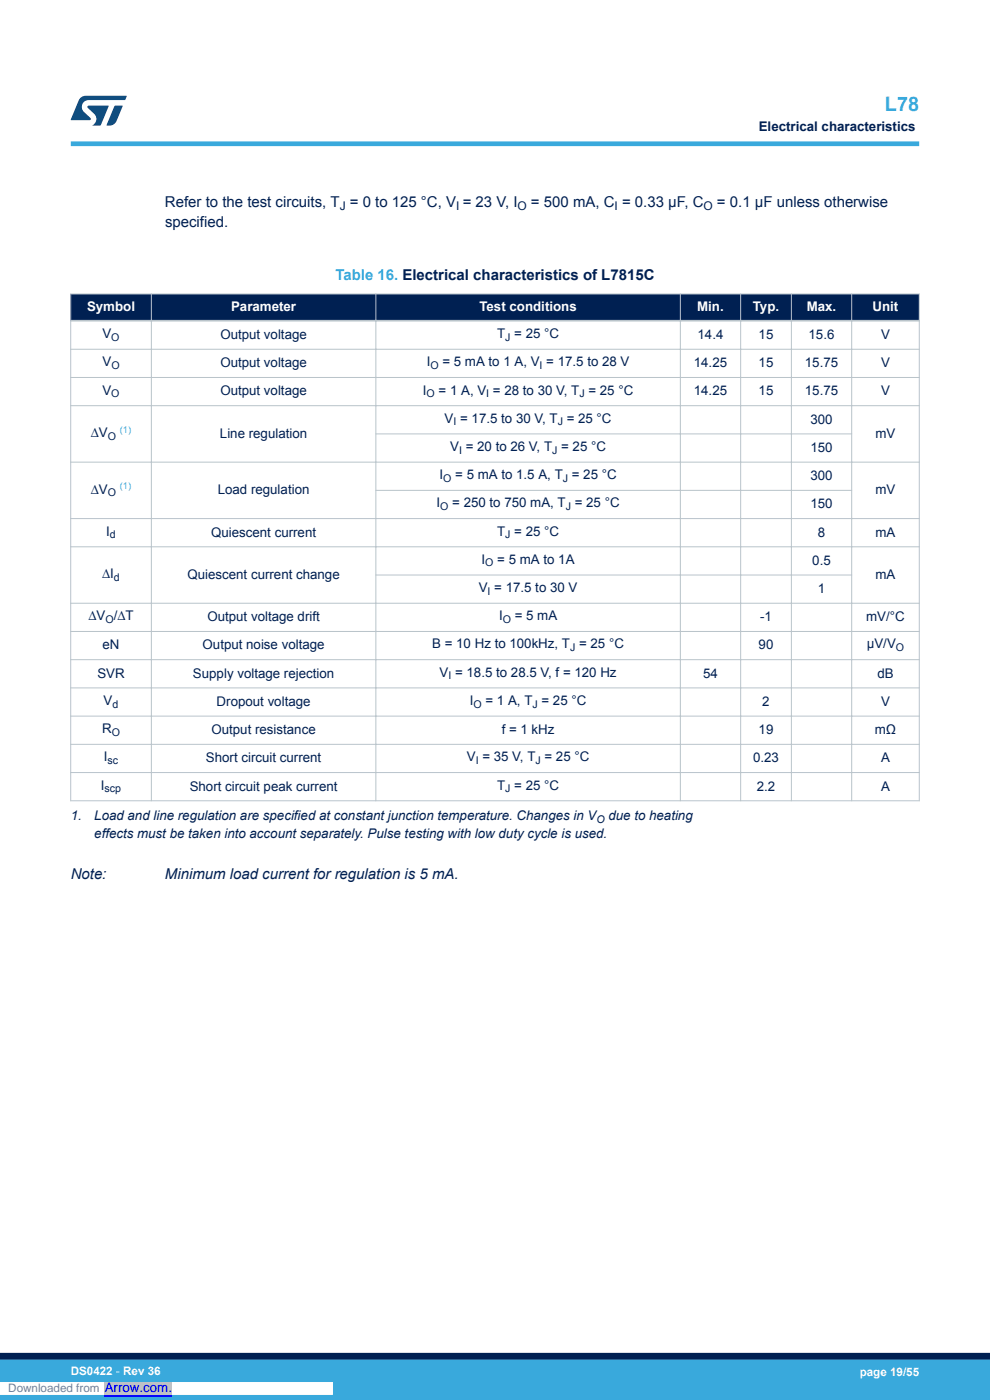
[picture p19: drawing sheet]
<svg xmlns="http://www.w3.org/2000/svg" width="210mm" height="297mm" viewBox="0 0 210 297" stroke-linecap="round" stroke-linejoin="round" font-family="sans-serif">
<defs><g id="words">
<text font-size="4.2" fill="#39a9dc" x="187.7" y="23.5">L78</text>
<g font-size="3.2" fill="#002052">
<text x="35" y="43.8">Refer to the test circuits, T = 0 to 125 °C, V = 23 V, I</text>
<text x="112.6" y="43.8">= 500 mA, C = 0.33 µF, C</text>
<text x="152.1" y="43.8">= 0.1 µF unless otherwise</text>
<text x="35" y="48.1">specified.</text>
<text x="15" y="186.4">Note:</text>
<text x="35" y="186.4">Minimum load current for regulation is 5 mA.</text>
</g>
<text font-size="3.2" fill="#39a9dc" x="71.1" y="59.4">Table 16. Electrical characteristics of L7815C</text>
<g font-size="2.8" fill="#002052">
<text x="161" y="27.9">Electrical characteristics</text>
<text x="21.7" y="71.7">V</text>
<text x="46.7" y="71.9">Output voltage</text>
<text x="105.4" y="71.7">T = 25 °C</text>
<text x="148" y="71.9">14.4</text>
<text x="160.9" y="71.9">15</text>
<text x="171.5" y="71.9">15.6</text>
<text x="186.9" y="71.9">V</text>
<text x="21.7" y="77.7">V</text>
<text x="46.7" y="77.9">Output voltage</text>
<text x="90.5" y="77.7">I</text>
<text x="93.8" y="77.7">= 5 mA to 1 A, V = 17.5 to 28 V</text>
<text x="147.2" y="77.9">14.25</text>
<text x="160.9" y="77.9">15</text>
<text x="170.7" y="77.9">15.75</text>
<text x="186.9" y="77.9">V</text>
<text x="21.7" y="83.7">V</text>
<text x="46.7" y="83.9">Output voltage</text>
<text x="89.7" y="83.7">I</text>
<text x="93" y="83.7">= 1 A, V = 28 to 30 V, T = 25 °C</text>
<text x="147.2" y="83.9">14.25</text>
<text x="160.9" y="83.9">15</text>
<text x="170.7" y="83.9">15.75</text>
<text x="186.9" y="83.9">V</text>
<text x="94.3" y="89.7">V = 17.5 to 30 V, T = 25 °C</text>
<text x="171.9" y="89.9">300</text>
<text x="19.3" y="92.8">∆V</text>
<text x="46.7" y="92.9">Line regulation</text>
<text x="95.5" y="95.7">V = 20 to 26 V, T = 25 °C</text>
<text x="171.9" y="95.9">150</text>
<text x="185.7" y="92.9">mV</text>
<text x="93.2" y="101.7">I</text>
<text x="96.6" y="101.7">= 5 mA to 1.5 A, T = 25 °C</text>
<text x="171.9" y="101.8">300</text>
<text x="19.3" y="104.7">∆V</text>
<text x="46.2" y="104.8">Load regulation</text>
<text x="92.6" y="107.6">I</text>
<text x="95.9" y="107.6">= 250 to 750 mA, T = 25 °C</text>
<text x="171.9" y="107.8">150</text>
<text x="185.7" y="104.8">mV</text>
<text x="22.5" y="113.6">I</text>
<text x="44.8" y="113.8">Quiescent current</text>
<text x="105.4" y="113.6">T = 25 °C</text>
<text x="173.5" y="113.8">8</text>
<text x="185.7" y="113.8">mA</text>
<text x="102.2" y="119.6">I</text>
<text x="105.5" y="119.6">= 5 mA to 1A</text>
<text x="172.3" y="119.8">0.5</text>
<text x="21.7" y="122.6">∆I</text>
<text x="39.8" y="122.8">Quiescent current change</text>
<text x="101.6" y="125.6">V = 17.5 to 30 V</text>
<text x="173.5" y="125.8">1</text>
<text x="185.7" y="122.8">mA</text>
<text x="18.8" y="131.6">∆V /∆T</text>
<text x="44" y="131.8">Output voltage drift</text>
<text x="105.9" y="131.6">I</text>
<text x="109.2" y="131.6">= 5 mA</text>
<text x="161.2" y="131.8">-1</text>
<text x="183.7" y="131.8">mV/°C</text>
<text x="21.7" y="137.8">eN</text>
<text x="43" y="137.8">Output noise voltage</text>
<text x="91.7" y="137.6">B = 10 Hz to 100kHz, T = 25 °C</text>
<text x="160.9" y="137.8">90</text>
<text x="183.9" y="137.6">µV/V</text>
<text x="20.7" y="143.8">SVR</text>
<text x="40.9" y="143.8">Supply voltage rejection</text>
<text x="93.2" y="143.6">V = 18.5 to 28.5 V, f = 120 Hz</text>
<text x="149.1" y="143.8">54</text>
<text x="186.1" y="143.8">dB</text>
<text x="22" y="149.5">V</text>
<text x="46" y="149.7">Dropout voltage</text>
<text x="99.7" y="149.5">I</text>
<text x="103" y="149.5">= 1 A, T = 25 °C</text>
<text x="161.7" y="149.7">2</text>
<text x="186.9" y="149.7">V</text>
<text x="21.7" y="155.5">R</text>
<text x="44.9" y="155.7">Output resistance</text>
<text x="106.4" y="155.7">f = 1 kHz</text>
<text x="160.9" y="155.7">19</text>
<text x="185.6" y="155.7">mΩ</text>
<text x="22" y="161.5">I</text>
<text x="43.7" y="161.7">Short circuit current</text>
<text x="99" y="161.5">V = 35 V, T = 25 °C</text>
<text x="159.7" y="161.7">0.23</text>
<text x="186.9" y="161.7">A</text>
<text x="21.4" y="167.5">I</text>
<text x="40.2" y="167.7">Short circuit peak current</text>
<text x="105.4" y="167.5">T = 25 °C</text>
<text x="160.5" y="167.7">2.2</text>
<text x="186.9" y="167.7">A</text>
<text x="15" y="173.9">1.</text>
<text x="20" y="173.9">Load and line regulation are specified at constant junction temperature. Changes in V</text>
<text x="129.1" y="173.9">due to heating</text>
<text x="20" y="177.7">effects must be taken into account separately. Pulse testing with low duty cycle is used.</text>
</g>
<g font-size="2.8" fill="#fff">
<text x="18.5" y="66">Symbol</text>
<text x="49" y="66">Parameter</text>
<text x="101.7" y="66">Test conditions</text>
<text x="147.9" y="66">Min.</text>
<text x="159.7" y="66">Typ.</text>
<text x="171.1" y="66">Max.</text>
<text x="185.1" y="66">Unit</text>
</g>
<text font-size="2.8" fill="#00f" x="22.2" y="295.2">Arrow.com.</text>
<g font-size="2.5" fill="#002052">
<text x="72.1" y="44.5">J</text>
<text x="96.7" y="44.5">I</text>
<text x="109.8" y="44.5">O</text>
<text x="130.4" y="44.5">I</text>
<text x="149.2" y="44.5">O</text>
</g>
<g font-size="2.5" fill="#fff">
<text x="15" y="291.6">DS0422 - Rev 36</text>
<text x="182.4" y="291.9">page 19/55</text>
</g>
<text font-size="2.5" fill="#808080" x="1.8" y="295.2">Downloaded from</text>
<g font-size="2.3" fill="#002052">
<text x="23.6" y="72.3">O</text>
<text x="107.2" y="72.3">J</text>
<text x="23.6" y="78.3">O</text>
<text x="91.3" y="78.3">O</text>
<text x="114.5" y="78.3">I</text>
<text x="23.6" y="84.3">O</text>
<text x="90.5" y="84.3">O</text>
<text x="103.2" y="84.3">I</text>
<text x="122.9" y="84.3">J</text>
<text x="22.9" y="93.3">O</text>
<text x="96.2" y="90.2">I</text>
<text x="118.3" y="90.2">J</text>
<text x="97.4" y="96.2">I</text>
<text x="117.1" y="96.2">J</text>
<text x="22.9" y="105.3">O</text>
<text x="94" y="102.2">O</text>
<text x="119.4" y="102.2">J</text>
<text x="93.4" y="108.2">O</text>
<text x="120" y="108.2">J</text>
<text x="23.3" y="114.2">d</text>
<text x="107.2" y="114.2">J</text>
<text x="24.2" y="123.2">d</text>
<text x="103" y="120.2">O</text>
<text x="103.4" y="126.2">I</text>
<text x="22.4" y="132.2">O</text>
<text x="106.6" y="132.2">O</text>
<text x="120.9" y="138.1">J</text>
<text x="190" y="138.1">O</text>
<text x="95.1" y="144.1">I</text>
<text x="23.9" y="150.1">d</text>
<text x="100.4" y="150.1">O</text>
<text x="112.9" y="150.1">J</text>
<text x="23.7" y="156.1">O</text>
<text x="22.8" y="162.1">sc</text>
<text x="100.9" y="162.1">I</text>
<text x="113.6" y="162.1">J</text>
<text x="22.2" y="168.1">scp</text>
<text x="107.2" y="168.1">J</text>
<text x="126.5" y="174.5">O</text>
</g>
<g font-size="2" fill="#39a9dc">
<text x="25.4" y="91.8">(1)</text>
<text x="25.4" y="103.8">(1)</text>
</g>
</g></defs>
<g fill="#002052">
<path d="M15 62.4h180v5.6h-180z" fill-rule="evenodd"/>
<path d="M15 62.4h180v5.6h-180z" fill-rule="evenodd"/>
</g>
<g fill="none" stroke="#b9c4ca" stroke-width=".21">
<path d="M14.9 62.4h180.2M14.9 74.1h180.2M15 62.3v107.7M32.1 62.3v107.7M79.7 62.3v107.7M144.3 62.3v107.7M157.1 62.3v107.7M167.9 62.3v107.7M180.7 62.3v107.7M195 62.3v107.7M14.9 80.1h180.2M14.9 86.1h180.2"/>
<path d="M14.9 98h180.2M79.6 92.1h101.2M14.9 110h180.2M14.9 116h180.2M79.6 104h101.2M14.9 128h180.2M14.9 134h180.2M14.9 139.9h180.2M79.6 122h101.2M14.9 145.9h180.2M14.9 151.9h180.2M14.9 157.9h180.2"/>
<path d="M14.9 163.9h180.2M14.9 169.9h180.2"/>
</g>
<path d="M14.9 68h180.2" fill="none" stroke="#b9c4ca" stroke-width=".35"/>
<path d="M15 30.5h180" fill="none" stroke="#39a9dc" stroke-width="1"/>
<g fill="#005288">
<path d="M17.1 20.7l1.1-.4 8.7 .1-.4 .8h-7.6a1.45 1.45 0 0 0-1.4 .9 1.45 1.45 0 0 0 .2 1.6l1.5 1.3v.4l-4.2 .1 1.7-4.2z"/>
<path d="M24.3 22.4l1.7 .1-1.3 3.2a1.6 1.6 0 0 1-1.5 .9l-.6-.1z"/>
<path d="M18.6 22.5h4.5l-1.8 4.1h-1.7a1.54 1.54 0 0 0 .4-2.4l-1.4-1.3z"/>
</g>
<g fill="#39a9dc">
<path d="M0 288.4h210v8.6h-210z" fill-rule="evenodd"/>
<path d="M-.1 288.4h210.2v4.4h-210.2z" fill-rule="evenodd"/>
</g>
<path d="M0 287.7h210" fill="none" stroke="#002052" stroke-width="1.4"/>
<path d="M0 294.5h70.6" fill="none" stroke="#fff" stroke-width="2.5" stroke-linecap="butt"/>
<path d="M22.2 293.2h14.3v2.6h-14.3z" fill="#c0c0c0"/>
<path d="M22.2 296.2h14.3" fill="none" stroke="#00f" stroke-width=".21"/>
<path d="M0 294.5h70.6" fill="none" stroke="#fff" stroke-width="2.5" stroke-linecap="butt"/>
<path d="M22.2 293.2h14.3v2.6h-14.3z" fill="#c0c0c0"/>
<path d="M22.2 296.2h14.3" fill="none" stroke="#00f" stroke-width=".21"/>
<path d="M0 294.5h70.6" fill="none" stroke="#fff" stroke-width="2.5" stroke-linecap="butt"/>
<path d="M22.2 293.2h14.3v2.6h-14.3z" fill="#c0c0c0"/>
<path d="M22.2 296.2h14.3" fill="none" stroke="#00f" stroke-width=".21"/>
<path d="M0 294.5h70.6" fill="none" stroke="#fff" stroke-width="2.5" stroke-linecap="butt"/>
<path d="M22.2 293.2h14.3v2.6h-14.3z" fill="#c0c0c0"/>
<path d="M22.2 296.2h14.3" fill="none" stroke="#00f" stroke-width=".21"/>
<path d="M0 294.5h70.6" fill="none" stroke="#fff" stroke-width="2.5" stroke-linecap="butt"/>
<path d="M22.2 293.2h14.3v2.6h-14.3z" fill="#c0c0c0"/>
<path d="M22.2 296.2h14.3" fill="none" stroke="#00f" stroke-width=".21"/>
<path d="M0 294.5h70.6" fill="none" stroke="#fff" stroke-width="2.5" stroke-linecap="butt"/>
<path d="M22.2 293.2h14.3v2.6h-14.3z" fill="#c0c0c0"/>
<path d="M22.2 296.2h14.3" fill="none" stroke="#00f" stroke-width=".21"/>
<path d="M0 294.5h70.6" fill="none" stroke="#fff" stroke-width="2.5" stroke-linecap="butt"/>
<path d="M22.2 293.2h14.3v2.6h-14.3z" fill="#c0c0c0"/>
<path d="M22.2 296.2h14.3" fill="none" stroke="#00f" stroke-width=".21"/>
<path d="M0 294.5h70.6" fill="none" stroke="#fff" stroke-width="2.5" stroke-linecap="butt"/>
<path d="M22.2 293.2h14.3v2.6h-14.3z" fill="#c0c0c0"/>
<path d="M22.2 296.2h14.3" fill="none" stroke="#00f" stroke-width=".21"/>
<path d="M0 294.5h70.6" fill="none" stroke="#fff" stroke-width="2.5" stroke-linecap="butt"/>
<path d="M22.2 293.2h14.3v2.6h-14.3z" fill="#c0c0c0"/>
<path d="M22.2 296.2h14.3" fill="none" stroke="#00f" stroke-width=".21"/>
<path d="M0 294.5h70.6" fill="none" stroke="#fff" stroke-width="2.5" stroke-linecap="butt"/>
<path d="M22.2 293.2h14.3v2.6h-14.3z" fill="#c0c0c0"/>
<path d="M22.2 296.2h14.3" fill="none" stroke="#00f" stroke-width=".21"/>
<path d="M0 294.5h70.6" fill="none" stroke="#fff" stroke-width="2.5" stroke-linecap="butt"/>
<path d="M22.2 293.2h14.3v2.6h-14.3z" fill="#c0c0c0"/>
<path d="M22.2 296.2h14.3" fill="none" stroke="#00f" stroke-width=".21"/>
<path d="M0 294.5h70.6" fill="none" stroke="#fff" stroke-width="2.5" stroke-linecap="butt"/>
<path d="M22.2 293.2h14.3v2.6h-14.3z" fill="#c0c0c0"/>
<path d="M22.2 296.2h14.3" fill="none" stroke="#00f" stroke-width=".21"/>
<path d="M0 294.5h70.6" fill="none" stroke="#fff" stroke-width="2.5" stroke-linecap="butt"/>
<path d="M22.2 293.2h14.3v2.6h-14.3z" fill="#c0c0c0"/>
<path d="M22.2 296.2h14.3" fill="none" stroke="#00f" stroke-width=".21"/>
<path d="M0 294.5h70.6" fill="none" stroke="#fff" stroke-width="2.5" stroke-linecap="butt"/>
<path d="M22.2 293.2h14.3v2.6h-14.3z" fill="#c0c0c0"/>
<path d="M22.2 296.2h14.3" fill="none" stroke="#00f" stroke-width=".21"/>
<path d="M0 294.5h70.6" fill="none" stroke="#fff" stroke-width="2.5" stroke-linecap="butt"/>
<path d="M22.2 293.2h14.3v2.6h-14.3z" fill="#c0c0c0"/>
<path d="M22.2 296.2h14.3" fill="none" stroke="#00f" stroke-width=".21"/>
<path d="M0 294.5h70.6" fill="none" stroke="#fff" stroke-width="2.5" stroke-linecap="butt"/>
<path d="M22.2 293.2h14.3v2.6h-14.3z" fill="#c0c0c0"/>
<path d="M22.2 296.2h14.3" fill="none" stroke="#00f" stroke-width=".21"/>
<path d="M0 294.5h70.6" fill="none" stroke="#fff" stroke-width="2.5" stroke-linecap="butt"/>
<path d="M22.2 293.2h14.3v2.6h-14.3z" fill="#c0c0c0"/>
<path d="M22.2 296.2h14.3" fill="none" stroke="#00f" stroke-width=".21"/>
<path d="M0 294.5h70.6" fill="none" stroke="#fff" stroke-width="2.5" stroke-linecap="butt"/>
<path d="M22.2 293.2h14.3v2.6h-14.3z" fill="#c0c0c0"/>
<path d="M22.2 296.2h14.3" fill="none" stroke="#00f" stroke-width=".21"/>
<path d="M0 294.5h70.6" fill="none" stroke="#fff" stroke-width="2.5" stroke-linecap="butt"/>
<path d="M22.2 293.2h14.3v2.6h-14.3z" fill="#c0c0c0"/>
<path d="M22.2 296.2h14.3" fill="none" stroke="#00f" stroke-width=".21"/>
<use href="#words"/>
</svg>
